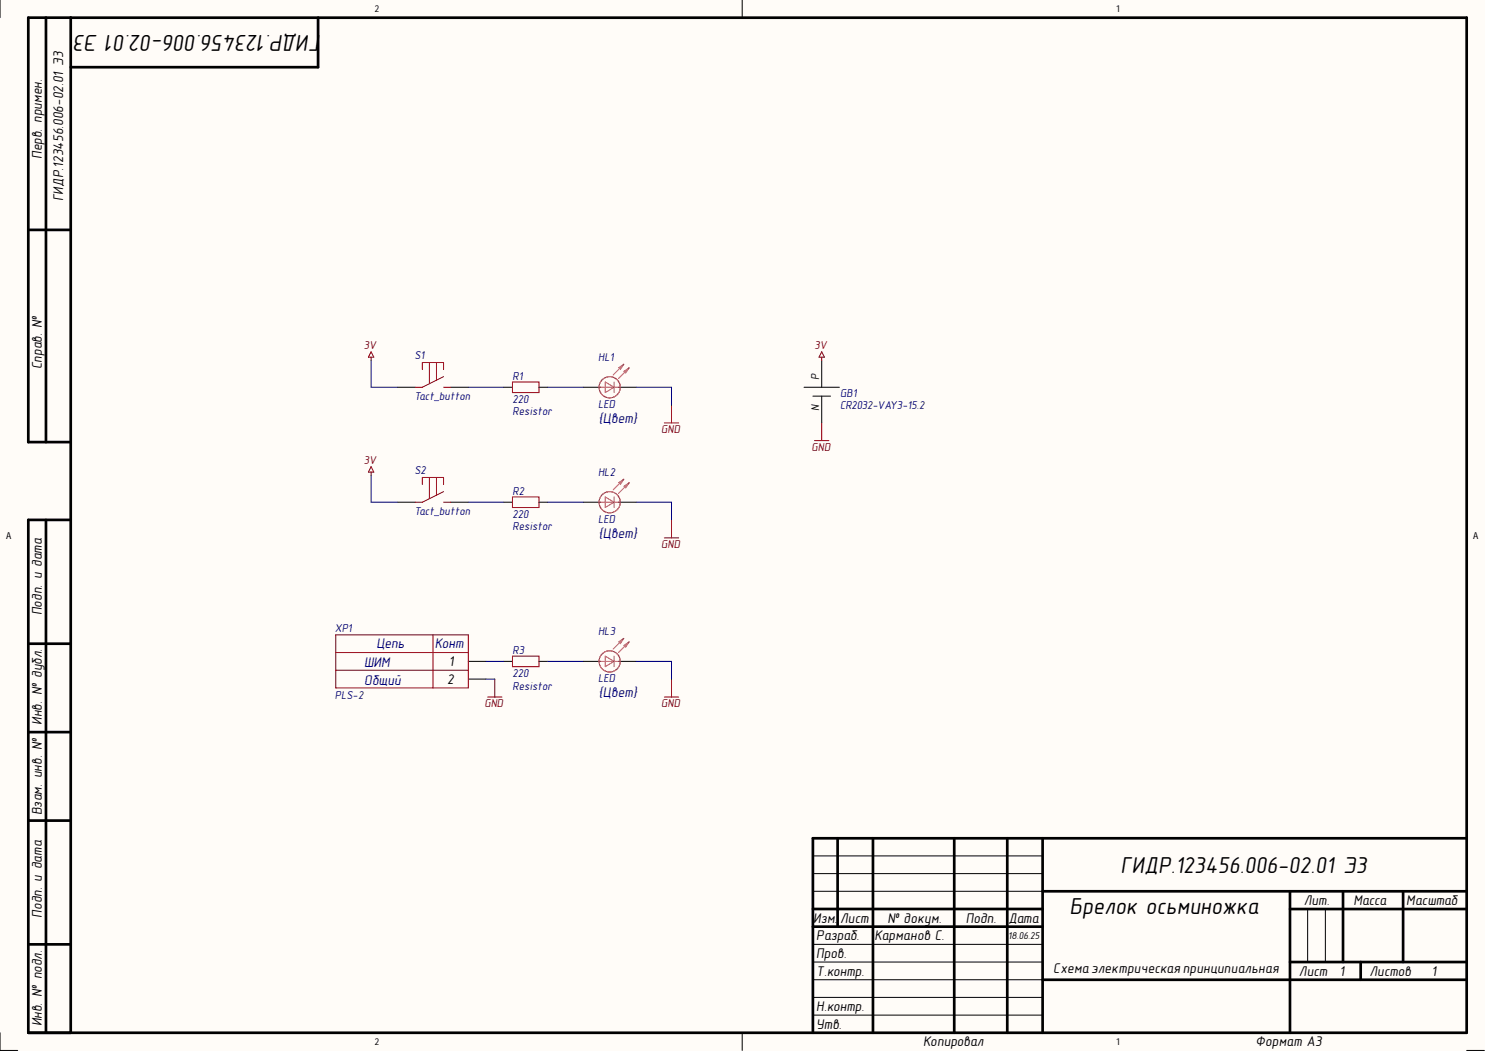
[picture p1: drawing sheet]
<svg xmlns="http://www.w3.org/2000/svg" width="420mm" height="297mm" viewBox="0 0 420 297" stroke-linecap="round" stroke-linejoin="round" font-family="sans-serif">
<defs><g id="words">
<g font-size="6.6">
<text x="90.8" y="9.8" transform="rotate(-180 90.8 9.8)">ГИДР.123456.006-02.01 Э3</text>
<text x="316.8" y="246.6">ГИДР.123456.006-02.01 Э3</text>
<text x="302.3" y="258.2">Брелок осьминожка</text>
</g>
<g font-size="4">
<text x="11.8" y="45" transform="rotate(-90 11.8 45)">Перв. примен.</text>
<text x="17.8" y="56.9" transform="rotate(-90 17.8 56.9)">ГИДР.123456.006-02.01 Э3</text>
<text x="11.8" y="104.3" transform="rotate(-90 11.8 104.3)">Справ. №</text>
<text x="11.8" y="173.9" transform="rotate(-90 11.8 173.9)">Подп. и дата</text>
<text x="126.9" y="188.3">1</text>
<text x="126.4" y="193.3">2</text>
<text x="11.8" y="204.9" transform="rotate(-90 11.8 204.9)">Инв. № дубл.</text>
<text x="11.8" y="230.4" transform="rotate(-90 11.8 230.4)">Взам. инв. №</text>
<text x="368.6" y="255.8">Лит.</text>
<text x="382.6" y="255.8">Масса</text>
<text x="397.6" y="255.8">Масштаб</text>
<text x="11.8" y="259.4" transform="rotate(-90 11.8 259.4)">Подп. и дата</text>
<text x="229.9" y="260.7">Изм.</text>
<text x="237.5" y="260.7">Лист</text>
<text x="250.9" y="260.7">№ докум.</text>
<text x="273" y="260.7">Подп.</text>
<text x="285.1" y="260.7">Дата</text>
<text x="230.8" y="265.7">Разраб.</text>
<text x="247.2" y="265.7">Карманов С.</text>
<text x="230.8" y="270.7">Пров.</text>
<text x="230.8" y="275.7">Т.контр.</text>
<text x="297.7" y="275">Схема электрическая принципиальная</text>
<text x="367.2" y="275.7">Лист</text>
<text x="378.7" y="275.7">1</text>
<text x="387.2" y="275.7">Листов</text>
<text x="404.7" y="275.7">1</text>
<text x="230.8" y="285.7">Н.контр.</text>
<text x="11.8" y="290.1" transform="rotate(-90 11.8 290.1)">Инв. № подл.</text>
<text x="230.8" y="290.7">Утв.</text>
<text x="261" y="295.7">Копировал</text>
<text x="354.9" y="295.7">Формат А3</text>
</g>
<g font-size="4" fill="#000080">
<text x="169.1" y="119.5">{Цвет}</text>
<text x="169.1" y="152">{Цвет}</text>
<text x="106.4" y="183.1">Цепь</text>
<text x="122.9" y="183.1">Конт</text>
<text x="102.9" y="188.6">ШИМ</text>
<text x="102.9" y="193.6">Общий</text>
<text x="169.1" y="197">{Цвет}</text>
</g>
<g font-size="3.3" fill="#800000">
<text x="102.9" y="98.8">3V</text>
<text x="230.2" y="98.8">3V</text>
<text x="186.9" y="122.5">GND</text>
<text x="102.9" y="131.3">3V</text>
<text x="229.4" y="127.4">GND</text>
<text x="186.9" y="155">GND</text>
<text x="136.9" y="199.9">GND</text>
<text x="186.9" y="199.9">GND</text>
</g>
<g font-size="3.3" fill="#000080">
<text x="117.2" y="101.5">S1</text>
<text x="144.9" y="107.3">R1</text>
<text x="169.1" y="102.1">HL1</text>
<text x="117.2" y="113.1">Tact_button</text>
<text x="144.9" y="113.8">220</text>
<text x="237.5" y="112.1">GB1</text>
<text x="144.9" y="117.4">Resistor</text>
<text x="169.1" y="115.3">LED</text>
<text x="237.5" y="115.7">CR2032-VAY3-15.2</text>
<text x="117.2" y="134">S2</text>
<text x="169.1" y="134.6">HL2</text>
<text x="144.9" y="139.8">R2</text>
<text x="117.2" y="145.6">Tact_button</text>
<text x="144.9" y="146.3">220</text>
<text x="144.9" y="149.9">Resistor</text>
<text x="169.1" y="147.8">LED</text>
<text x="94.7" y="178.5">XP1</text>
<text x="169.1" y="179.5">HL3</text>
<text x="144.9" y="184.7">R3</text>
<text x="144.9" y="191.3">220</text>
<text x="94.7" y="197.6">PLS-2</text>
<text x="144.9" y="194.9">Resistor</text>
<text x="169.1" y="192.8">LED</text>
</g>
<g font-size="3.3">
<text x="231.6" y="107.5" transform="rotate(-90 231.6 107.5)">P</text>
<text x="231.6" y="116.3" transform="rotate(-90 231.6 116.3)">N</text>
</g>
<text font-size="2.8" x="285" y="265.3">18.06.25</text>
<g font-size="2.7">
<text x="106" y="3.5">2</text>
<text x="315.5" y="3.5">1</text>
<text x="1.8" y="152.4">A</text>
<text x="416.4" y="152.4">A</text>
<text x="106" y="295.4">2</text>
<text x="315.5" y="295.4">1</text>
</g>
</g></defs>
<g fill="#fffcf8">
<path d="M0 0h419.6v296.9h-419.6z" fill-rule="evenodd"/>
<path d="M5 5h409.6v286.9h-409.6z" fill-rule="evenodd"/>
</g>
<g fill="none" stroke="#000" stroke-width=".28">
<path d="M0 0v5M209.8 0v5M112.4 109.5h5M127.4 109.5h5M142.4 109.5h2.5M152.4 109.5h2.5M164.9 109.5h5M174.9 109.5h4.9M227.3 109.5h10M229.8 112h5M232.3 102v7.5M232.3 112v7.4"/>
<path d="M112.4 141.9h5M127.4 141.9h5M142.4 141.9h2.5M152.4 141.9h2.5M164.9 141.9h5M174.9 141.9h4.9M132.4 186.9h5M132.4 191.9h5M142.4 186.9h2.5M152.4 186.9h2.5M164.9 186.9h5M174.9 186.9h4.9"/>
<path d="M229.8 251.9h64.9M229.8 246.9h64.9M229.8 241.9h64.9M369.7 256.9v15M374.7 256.9v15M229.8 276.9h64.9M229.8 271.9h64.9M229.8 266.9h64.9M0 291.9v5h5M209.8 291.9v5M229.8 286.9h64.9M229.8 281.9h64.9"/>
<path d="M414.6 296.9h5"/>
</g>
<g fill="none" stroke="#000" stroke-width=".76">
<path d="M13 5v119.9M20 5v286.9M89.9 5v14h-69.9M8 65h12M20 124.9h-12v-119.9h406.6v286.9h-406.6v-145h12M13 146.9v145M8 181.9h12M8 206.9h12M8 231.9h12M236.8 236.9v25M246.8 236.9v55M269.8 236.9v55"/>
<path d="M284.8 236.9v55M294.7 236.9v55M414.6 236.9h-184.8v55M229.8 256.9h64.9M294.7 251.9h119.9M364.7 256.9h49.9M364.7 251.9v40M379.7 251.9v20M396.7 251.9v20M8 266.9h12M229.8 261.9h64.9M294.7 276.9h119.9"/>
<path d="M364.7 271.9h49.9M384.7 271.9v5"/>
</g>
<path d="M119.4 104.5v-2h6v2M121.4 102.5v6M123.4 102.5v5M125.4 106.5l-6 3h-2M125.4 109.5h2M119.4 136.9v-2h6v2M121.4 134.9v6M123.4 134.9v5M125.4 138.9l-6 3h-2M125.4 141.9h2" fill="none" stroke="#980000" stroke-width=".28"/>
<g fill="none" stroke="#da2467" stroke-width=".28">
<path d="M169.4 109.5h5.9M171.1 108v3l2.5-1.5-2.5-1.5M173.6 108v3M176.3 103l-2.9 3M176.3 103l-1.4 1M176.3 103l-1 1.5M177.8 104l-2.9 3M177.8 104l-1.5 1M177.8 104l-.9 1.5M176.3 135.4l-2.9 3M176.3 135.4l-1.4 1M176.3 135.4l-1 1.5"/>
<path d="M177.8 136.4l-2.9 3M177.8 136.4l-1.5 1M177.8 136.4l-.9 1.5M169.4 141.9h5.9M171.1 140.4l2.5 1.5-2.5 1.5zM173.6 140.4v3M169.4 186.9h5.9M171.1 185.4l2.5 1.5-2.5 1.5zM173.6 185.4v3M176.3 180.4l-2.9 3M176.3 180.4l-1.4 1M176.3 180.4l-1 1.5"/>
<path d="M177.8 181.4l-2.9 3M177.8 181.4l-1.5 1M177.8 181.4l-.9 1.5"/>
<circle cx="172.4" cy="109.5" r="3"/>
<circle cx="172.4" cy="141.9" r="3"/>
<circle cx="172.4" cy="186.9" r="3"/>
</g>
<g fill="none" stroke="#800000" stroke-width=".28">
<path d="M104.9 99.4l.8 1.5h-1.6zM232.3 99.4l.8 1.5h-1.6zM104.9 100.9v1.1M144.9 108h7.5v3h-7.5zM187.8 119.5h4.1M189.8 114.5v5M232.3 100.9v1.1M232.3 119.4v5.1M104.9 133.4v1M104.9 131.9l.8 1.5h-1.6zM230.3 124.5h4M144.9 140.4h7.5v3h-7.5z"/>
<path d="M187.8 152h4.1M189.8 146.9v5.1M94.9 179.4h37.5v15h-37.5zM122.4 179.4v15M94.9 189.4h37.5M94.9 184.4h37.5M137.8 197h4.1M139.9 191.9v5.1M144.9 185.4h7.5v3h-7.5zM187.8 197h4.1M189.8 191.9v5.1"/>
</g>
<path d="M104.9 102v7.5h7.5M132.4 109.5h10M154.9 109.5h10M179.8 109.5h10v5M104.9 134.4v7.5h7.5M132.4 141.9h10M154.9 141.9h10M179.8 141.9h10v5M137.4 186.9h5M137.4 191.9h2.5M154.9 186.9h10M179.8 186.9h10v5" fill="none" stroke="#000080" stroke-width=".28"/>
<use href="#words"/>
</svg>
